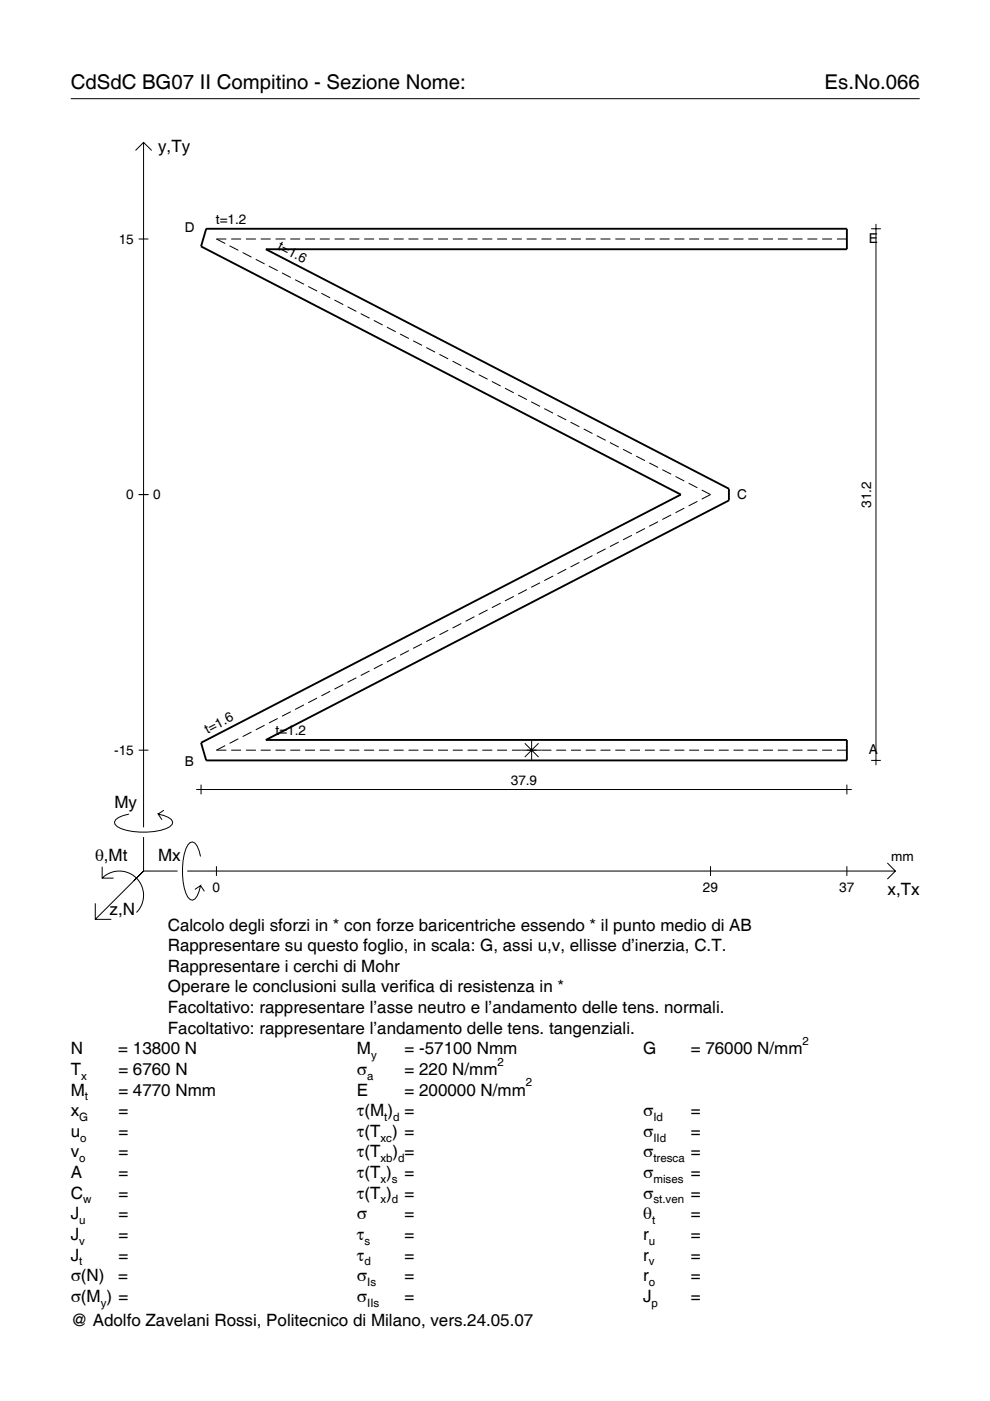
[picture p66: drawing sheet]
<svg xmlns="http://www.w3.org/2000/svg" width="210mm" height="297mm" viewBox="0 0 210 297" stroke-linecap="round" stroke-linejoin="round" font-family="sans-serif">
<defs><g id="words">
<g font-size="4.3">
<text x="15" y="18.9">CdSdC BG07 II Compitino - Sezione Nome:</text>
<text x="174.8" y="18.9">Es.No.066</text>
</g>
<g font-size="3.6">
<text x="33.5" y="32.3">y,Ty</text>
<text x="24.3" y="171.3">My</text>
<text x="20.1" y="182.6">θ,Mt</text>
<text x="33.5" y="182.6">Mx</text>
<text x="188.2" y="189.8">x,Tx</text>
<text x="23.2" y="193.9">z,N</text>
<text x="35.6" y="197.3">Calcolo degli sforzi in * con forze baricentriche essendo * il punto medio di AB</text>
<text x="35.6" y="201.7">Rappresentare su questo foglio, in scala: G, assi u,v, ellisse d’inerzia, C.T.</text>
<text x="35.6" y="206">Rappresentare i cerchi di Mohr</text>
<text x="35.6" y="210.4">Operare le conclusioni sulla verifica di resistenza in *</text>
<text x="35.6" y="214.8">Facoltativo: rappresentare l’asse neutro e l’andamento delle tens. normali.</text>
<text x="35.6" y="219.2">Facoltativo: rappresentare l’andamento delle tens. tangenziali.</text>
<text x="15" y="223.5">N</text>
<text x="15" y="227.9">T</text>
<text x="25.1" y="223.5">= 13800 N</text>
<text x="25.1" y="227.9">= 6760 N</text>
<text x="75.7" y="227.9">σ</text>
<text x="75.7" y="223.5">M</text>
<text x="85.8" y="223.5">= -57100 Nmm</text>
<text x="85.8" y="227.9">= 220 N/mm</text>
<text x="136.4" y="223.5">G</text>
<text x="146.5" y="223.5">= 76000 N/mm</text>
<text x="15" y="232.3">M</text>
<text x="25.1" y="232.3">= 4770 Nmm</text>
<text x="75.7" y="232.3">E</text>
<text x="85.8" y="232.3">= 200000 N/mm</text>
<text x="15" y="236.7">x</text>
<text x="25.1" y="236.7">=</text>
<text x="75.7" y="236.7">τ(M ) =</text>
<text x="136.4" y="236.7">σ</text>
<text x="146.5" y="236.7">=</text>
<text x="15" y="241">u</text>
<text x="15" y="245.4">v</text>
<text x="25.1" y="241">=</text>
<text x="25.1" y="245.4">=</text>
<text x="75.7" y="241">τ(T ) =</text>
<text x="75.7" y="245.4">τ(T</text>
<text x="83.3" y="245.4">) =</text>
<text x="136.4" y="241">σ</text>
<text x="136.4" y="245.4">σ</text>
<text x="146.5" y="241">=</text>
<text x="146.5" y="245.4">=</text>
<text x="15" y="249.8">A</text>
<text x="25.1" y="249.8">=</text>
<text x="75.7" y="249.8">τ(T )</text>
<text x="85.8" y="249.8">=</text>
<text x="136.4" y="249.8">σ</text>
<text x="146.5" y="249.8">=</text>
<text x="15" y="254.2">C</text>
<text x="25.1" y="254.2">=</text>
<text x="75.7" y="254.2">τ(T )</text>
<text x="85.8" y="254.2">=</text>
<text x="136.4" y="254.2">σ</text>
<text x="146.5" y="254.2">=</text>
<text x="15" y="258.5">J</text>
<text x="15" y="262.9">J</text>
<text x="25.1" y="258.5">=</text>
<text x="25.1" y="262.9">=</text>
<text x="75.7" y="258.5">σ</text>
<text x="75.7" y="262.9">τ</text>
<text x="85.8" y="258.5">=</text>
<text x="85.8" y="262.9">=</text>
<text x="136.4" y="258.5">θ</text>
<text x="136.4" y="262.9">r</text>
<text x="146.5" y="258.5">=</text>
<text x="146.5" y="262.9">=</text>
<text x="15" y="267.3">J</text>
<text x="25.1" y="267.3">=</text>
<text x="75.7" y="267.3">τ</text>
<text x="85.8" y="267.3">=</text>
<text x="136.4" y="267.3">r</text>
<text x="146.5" y="267.3">=</text>
<text x="15" y="271.7">σ(N)</text>
<text x="25.1" y="271.7">=</text>
<text x="75.7" y="271.7">σ</text>
<text x="85.8" y="271.7">=</text>
<text x="136.4" y="271.7">r</text>
<text x="146.5" y="271.7">=</text>
<text x="15" y="276">σ(M ) =</text>
<text x="15" y="281.2">@ Adolfo Zavelani Rossi, Politecnico di Milano, vers.24.05.07</text>
<text x="75.7" y="276">σ</text>
<text x="85.8" y="276">=</text>
<text x="136.4" y="276">J</text>
<text x="146.5" y="276">=</text>
</g>
<g font-size="2.9">
<text x="45.8" y="47.5">t=1.2</text>
<text x="25.2" y="51.7">15</text>
<text x="39.2" y="49.1">D</text>
<text x="58.7" y="52.9" transform="rotate(27 58.7 52.9)">t=1.6</text>
<text x="184.2" y="51.6">E</text>
<text x="26.8" y="105.9">0</text>
<text x="32.5" y="105.9">0</text>
<text x="156.3" y="105.8">C</text>
<text x="184.7" y="107.7" transform="rotate(-90 184.7 107.7)">31.2</text>
<text x="44" y="155.6" transform="rotate(-27 44 155.6)">t=1.6</text>
<text x="58.4" y="155.9">t=1.2</text>
<text x="24.2" y="160.1">-15</text>
<text x="184.2" y="160">A</text>
<text x="39.2" y="162.4">B</text>
<text x="108.3" y="166.4">37.9</text>
<text x="189" y="182.6">mm</text>
<text x="45.1" y="189.1">0</text>
<text x="149" y="189.1">29</text>
<text x="178" y="189.1">37</text>
</g>
<g font-size="2.4">
<text x="170.2" y="221.5">2</text>
<text x="78.7" y="224.5">y</text>
<text x="105.5" y="225.9">2</text>
<text x="17.2" y="228.9">x</text>
<text x="18" y="233.3">t</text>
<text x="77.9" y="228.9">a</text>
<text x="111.5" y="230.3">2</text>
<text x="16.8" y="237.7">G</text>
<text x="81.5" y="237.7">t d</text>
<text x="138.5" y="237.7">Id</text>
<text x="17" y="242">o</text>
<text x="80.7" y="242">xc</text>
<text x="138.5" y="242">IId</text>
<text x="16.8" y="246.4">o</text>
<text x="80.7" y="246.4">xb d</text>
<text x="80.7" y="250.8">x s</text>
<text x="138.5" y="246.4">tresca</text>
<text x="138.5" y="250.8">mises</text>
<text x="17.6" y="255.2">w</text>
<text x="80.7" y="255.2">x d</text>
<text x="138.5" y="255.2">st.ven</text>
<text x="16.8" y="259.5">u</text>
<text x="16.8" y="263.9">v</text>
<text x="77.3" y="263.9">s</text>
<text x="137.6" y="263.9">u</text>
<text x="138.2" y="259.5">t</text>
<text x="16.8" y="268.3">t</text>
<text x="77.3" y="268.3">d</text>
<text x="137.6" y="268.3">v</text>
<text x="77.9" y="272.7">Is</text>
<text x="137.6" y="272.7">o</text>
<text x="21.4" y="277">y</text>
<text x="77.9" y="277">IIs</text>
<text x="138.2" y="277">p</text>
</g>
</g></defs>
<g fill="none" stroke="#000" stroke-width=".21">
<path d="M15 20.9h180M28.7 31.9l1.7-1.7 1.8 1.7M30.4 30.2v145.2M29.4 50.7h2.1M48 50.7h-2.1l1.8 .9M48.7 52.1l1.8 1M49 50.7h2.1M51.4 53.5l1.9 1M52.1 50.7h2.2M54.2 55l1.9 1M55.3 50.7h2.1M57 56.4l1.9 1"/>
<path d="M58.4 50.7h2.1M59.8 57.9l1.9 .9M61.5 50.7h2.1M62.6 59.3l1.8 1M64.7 50.7h2.1M67.8 50.7h2.1M70.9 50.7h2.1M74.1 50.7h2.1M77.2 50.7h2.1M80.3 50.7h2.1M83.5 50.7h2.1M86.6 50.7h2.1"/>
<path d="M89.7 50.7h2.1M92.9 50.7h2.1M96 50.7h2.1M99.1 50.7h2.1M102.3 50.7h2.1M105.4 50.7h2.1M108.5 50.7h2.1M111.7 50.7h2.1M114.8 50.7h2.1M117.9 50.7h2.1M121.1 50.7h2.1M124.2 50.7h2.1"/>
<path d="M127.3 50.7h2.1M130.5 50.7h2.1M133.6 50.7h2.1M136.7 50.7h2.1M139.9 50.7h2.1M143 50.7h2.1M146.1 50.7h2.1M149.3 50.7h2.1M152.4 50.7h2.1M155.5 50.7h2.1M158.7 50.7h2.1M161.8 50.7h2.1"/>
<path d="M164.9 50.7h2.1M168.1 50.7h2.1M171.2 50.7h2.1M174.3 50.7h2.1M177.4 50.7h2.2M184.7 48.5h2.1M185.7 47.5v114.8M65.3 60.7l1.9 1M68.1 62.2l1.9 .9M70.9 63.6l1.9 1M73.7 65.1l1.9 .9M76.5 66.5l1.8 1"/>
<path d="M79.3 67.9l1.8 1M82 69.4l1.9 .9M84.8 70.8l1.9 1M87.6 72.3l1.9 .9M90.4 73.7l1.8 1M93.2 75.1l1.8 1M95.9 76.6l1.9 .9M98.7 78l1.9 1M101.5 79.4l1.9 1M104.3 80.9l1.9 .9M107.1 82.3l1.8 1M109.8 83.8l1.9 .9"/>
<path d="M112.6 85.2l1.9 1M115.4 86.6l1.9 1M118.2 88.1l1.9 .9M121 89.5l1.8 1M123.8 91l1.8 .9M126.5 92.4l1.9 1M129.3 93.8l1.9 1M132.1 95.3l1.9 .9M134.9 96.7l1.8 1M137.7 98.1l1.8 1M140.4 99.6l1.9 .9M29.4 104.9h2.1"/>
<path d="M122.8 119.2l-1.8 1M125.6 117.8l-1.8 1M128.4 116.4l-1.9 .9M131.2 114.9l-1.9 1M134 113.5l-1.9 1M136.7 112.1l-1.8 .9M139.5 110.6l-1.8 1M142.3 109.2l-1.9 .9M143.2 101l1.9 1M145.1 107.7l-1.9 1M146 102.5l1.9 .9M147.9 106.3l-1.9 1"/>
<path d="M148.8 103.9l1.8 1-1.8 .9M83.9 139.4l-1.9 1M86.7 137.9l-1.9 1M89.5 136.5l-1.9 1M92.2 135.1l-1.8 .9M95 133.6l-1.8 1M97.8 132.2l-1.9 1M100.6 130.8l-1.9 .9M103.4 129.3l-1.9 1M106.2 127.9l-1.9 .9M108.9 126.4l-1.8 1M111.7 125l-1.9 1"/>
<path d="M114.5 123.6l-1.9 .9M117.3 122.1l-1.9 1M120.1 120.7l-1.9 1M29.4 159.1h2.1M47.7 158.1l-1.8 1h2.1M49 159.1h2.1M50.5 156.6l-1.8 1M52.1 159.1h2.2M53.3 155.2l-1.9 1M55.3 159.1h2.1M56.1 153.8l-1.9 .9M58.4 159.1h2.1"/>
<path d="M58.9 152.3l-1.9 1M61.5 159.1h2.1M61.7 150.9l-1.9 1M64.4 149.5l-1.8 .9M64.7 159.1h2.1M67.2 148l-1.9 1M67.8 159.1h2.1M70 146.6l-1.9 .9M70.9 159.1h2.1M72.8 145.1l-1.9 1M74.1 159.1h2.1M75.6 143.7l-1.9 1"/>
<path d="M77.2 159.1h2.1M78.3 142.3l-1.8 .9M80.3 159.1h2.1M81.1 140.8l-1.8 1M83.5 159.1h2.1M86.6 159.1h2.1M89.7 159.1h2.1M92.9 159.1h2.1M96 159.1h2.1M99.1 159.1h2.1M102.3 159.1h2.1M105.4 159.1h2.1"/>
<path d="M108.5 159.1h8.4M111.3 157.6l2.9 2.9M112.7 157v4.1M114.2 157.6l-2.9 2.9M117.9 159.1h2.1M121.1 159.1h2.1M124.2 159.1h2.1M127.3 159.1h2.1M130.5 159.1h2.1M133.6 159.1h2.1M136.7 159.1h2.1M139.9 159.1h2.1"/>
<path d="M143 159.1h2.1M146.1 159.1h2.1M149.3 159.1h2.1M152.4 159.1h2.1M155.5 159.1h2.1M158.7 159.1h2.1M161.8 159.1h2.1M164.9 159.1h2.1M168.1 159.1h2.1M171.2 159.1h2.1M174.3 159.1h2.1M177.4 159.1h2.2"/>
<path d="M27.3 172.6a3.6 3.6 0 0 0-3 1.7l.1 .5a5.7 5.7 0 0 0 3.8 1.5 13.3 13.3 0 0 0 7.8-1l.5-.5 .1-.5a3.6 3.6 0 0 0-3.1-1.7l.8 1.2M30.4 177.5v7.2M34.7 171.8l-1.2 .8M41.6 167.4h139M42.6 166.4v2M179.6 166.4v2M184.7 161.2h2.1M20.2 191.5v3.4h3.4M21.7 186.2a5.1 5.1 0 0 1 7.2 0 5.1 5.1 0 0 1 0 7.3M21.7 183.8v2.4h2.4M30.4 184.7l-10.2 10.2M30.4 184.7l-2 2"/>
<path d="M30.4 184.7h7.2M39.7 184.7h150.1M42.5 181.6a3.6 3.6 0 0 0-1.7-3.1l-.5 .1a5.7 5.7 0 0 0-1.5 3.8 13.3 13.3 0 0 0 1 7.8l.5 .5 .5 .2a3.6 3.6 0 0 0 1.7-3.1l-1.2 .8M42.5 187.8l.8 1.2M45.9 183.7v2M150.6 183.7v2M179.6 183.7v2M188.1 183l1.7 1.7-1.7 1.7"/>
</g>
<path d="M43.7 48.5h135.9v4.3h-123.2l98.1 50.8v2.5l-98.1 50.8h123.2v4.3h-135.9l-1.1-3.7 101.8-52.6-101.8-52.7z" fill="none" stroke="#000" stroke-width=".4"/>
<use href="#words"/>
</svg>
